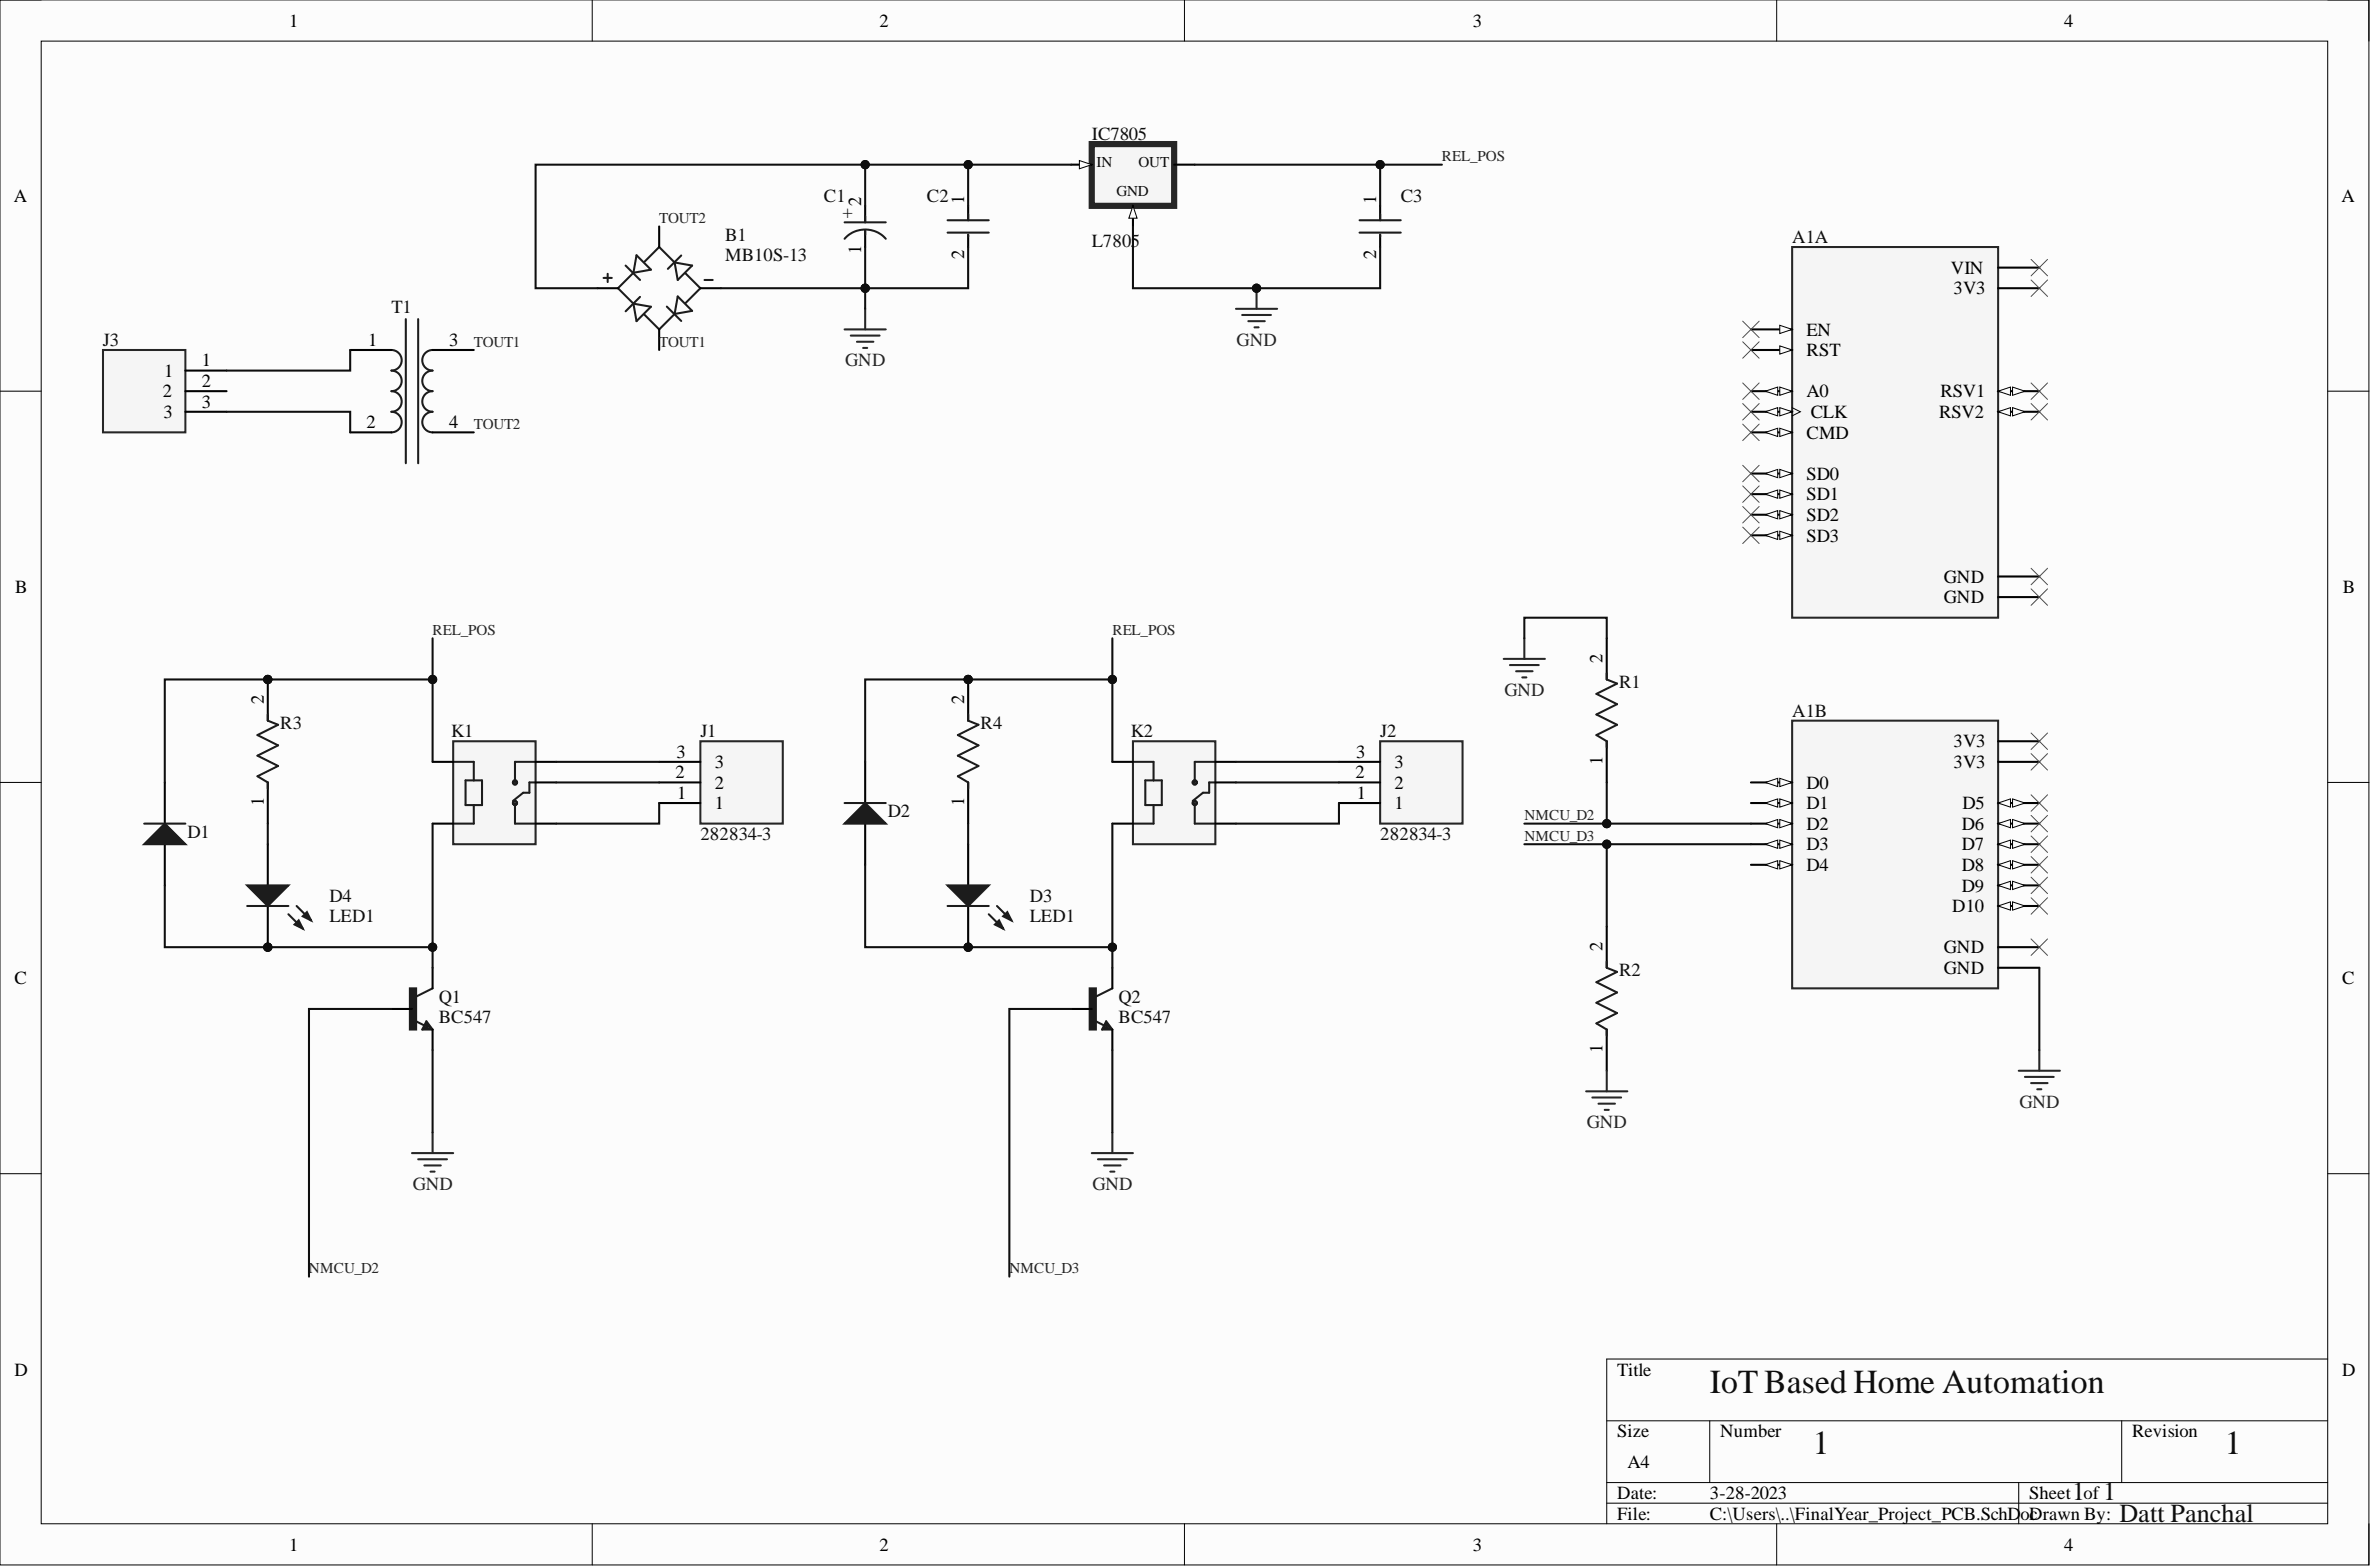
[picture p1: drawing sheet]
<svg xmlns="http://www.w3.org/2000/svg" width="292mm" height="193mm" viewBox="0 0 292 193" stroke-linecap="round" stroke-linejoin="round" font-family="sans-serif">
<defs><g id="words">
<g font-size="4.1" fill="#0e0e0e">
<text x="210.6" y="171.5">IoTBased Home Automation</text>
<text x="223.3" y="179.1">1</text>
<text x="274.1" y="179.1">1</text>
</g>
<g font-size="3.2" fill="#0e0e0e">
<text x="255.3" y="184.7">1</text>
<text x="259.1" y="184.7">1</text>
<text x="261.1" y="187.5">Datt Panchal</text>
</g>
<g font-size="2.3">
<text x="35.6" y="3.3">1</text>
<text x="108.4" y="3.3">2</text>
<text x="181.4" y="3.3">3</text>
<text x="254.3" y="3.3">4</text>
<text x="1.7" y="24.8">A</text>
<text x="106.1" y="25.3" transform="rotate(-90 106.1 25.3)">2</text>
<text x="118.8" y="25.1" transform="rotate(-90 118.8 25.1)">1</text>
<text x="169.5" y="25.1" transform="rotate(-90 169.5 25.1)">1</text>
<text x="288.5" y="24.8">A</text>
<text x="106.1" y="31.3" transform="rotate(-90 106.1 31.3)">1</text>
<text x="118.8" y="31.9" transform="rotate(-90 118.8 31.9)">2</text>
<text x="169.5" y="31.9" transform="rotate(-90 169.5 31.9)">2</text>
<text x="240.3" y="33.7">VIN</text>
<text x="222.6" y="41.3">EN</text>
<text x="240.7" y="36.3">3V3</text>
<text x="20.2" y="46.4">1</text>
<text x="24.9" y="45.1">1</text>
<text x="24.9" y="47.7">2</text>
<text x="45.3" y="42.6">1</text>
<text x="55.3" y="42.6">3</text>
<text x="222.6" y="43.9">RST</text>
<text x="20" y="48.9">2</text>
<text x="20.1" y="51.5">3</text>
<text x="24.9" y="50.2">3</text>
<text x="45.2" y="52.7">2</text>
<text x="55.3" y="52.7">4</text>
<text x="222.6" y="48.9">A0</text>
<text x="223.1" y="51.5">CLK</text>
<text x="238.9" y="51.5">RSV2</text>
<text x="239.1" y="48.9">RSV1</text>
<text x="222.6" y="54">CMD</text>
<text x="222.6" y="59.1">SD0</text>
<text x="222.6" y="61.6">SD1</text>
<text x="222.6" y="64.1">SD2</text>
<text x="222.6" y="66.7">SD3</text>
<text x="239.5" y="71.8">GND</text>
<text x="1.9" y="73">B</text>
<text x="239.5" y="74.3">GND</text>
<text x="288.6" y="73">B</text>
<text x="197.4" y="81.6" transform="rotate(-90 197.4 81.6)">2</text>
<text x="32.5" y="86.7" transform="rotate(-90 32.5 86.7)">2</text>
<text x="118.8" y="86.7" transform="rotate(-90 118.8 86.7)">2</text>
<text x="83.2" y="95.8">2</text>
<text x="83.3" y="93.3">3</text>
<text x="88.1" y="94.6">3</text>
<text x="167" y="95.8">2</text>
<text x="167.1" y="93.3">3</text>
<text x="171.8" y="94.6">3</text>
<text x="197.4" y="94.2" transform="rotate(-90 197.4 94.2)">1</text>
<text x="240.7" y="92">3V3</text>
<text x="240.7" y="94.6">3V3</text>
<text x="32.5" y="99.2" transform="rotate(-90 32.5 99.2)">1</text>
<text x="83.4" y="98.4">1</text>
<text x="88.1" y="99.7">1</text>
<text x="88.1" y="97.1">2</text>
<text x="118.8" y="99.2" transform="rotate(-90 118.8 99.2)">1</text>
<text x="167.2" y="98.4">1</text>
<text x="171.8" y="99.7">1</text>
<text x="171.8" y="97.1">2</text>
<text x="222.6" y="97.1">D0</text>
<text x="222.6" y="99.7">D1</text>
<text x="241.8" y="99.7">D5</text>
<text x="222.6" y="102.2">D2</text>
<text x="222.6" y="104.7">D3</text>
<text x="222.6" y="107.3">D4</text>
<text x="241.7" y="102.2">D6</text>
<text x="241.7" y="104.7">D7</text>
<text x="241.7" y="107.3">D8</text>
<text x="240.5" y="112.3">D10</text>
<text x="241.7" y="109.8">D9</text>
<text x="197.4" y="117.1" transform="rotate(-90 197.4 117.1)">2</text>
<text x="239.5" y="117.4">GND</text>
<text x="239.5" y="119.9">GND</text>
<text x="1.8" y="121.2">C</text>
<text x="288.5" y="121.2">C</text>
<text x="197.4" y="129.7" transform="rotate(-90 197.4 129.7)">1</text>
<text x="1.8" y="169.4">D</text>
<text x="199.2" y="169.4">Title</text>
<text x="288.5" y="169.4">D</text>
<text x="199.2" y="177">Size</text>
<text x="211.9" y="177">Number</text>
<text x="262.7" y="177">Revision</text>
<text x="199.2" y="184.6">Date:</text>
<text x="200.5" y="180.8">A4</text>
<text x="210.6" y="184.6">3-28-2023</text>
<text x="250" y="184.6">Sheet of</text>
<text x="35.6" y="190.9">1</text>
<text x="108.4" y="190.9">2</text>
<text x="181.4" y="190.9">3</text>
<text x="199.2" y="187.1">File:</text>
<text x="210.6" y="187.1">C:\Users\..\FinalYear_Project_PCB.SchD</text>
<text x="248.9" y="187.1">oDrawn By:</text>
<text x="250" y="187.1">c</text>
<text x="254.3" y="190.9">4</text>
</g>
<g font-size="2.3" fill="#0e0e0e">
<text x="134.5" y="17.2">IC7805</text>
<text x="89.3" y="29.7">B1</text>
<text x="101.5" y="24.8">C1</text>
<text x="103.8" y="26.9">+</text>
<text x="114.2" y="24.8">C2</text>
<text x="172.6" y="24.8">C3</text>
<text x="220.8" y="29.9">A1A</text>
<text x="89.3" y="32.2">MB10S-13</text>
<text x="134.5" y="30.4">L7805</text>
<text x="48.2" y="38.5">T1</text>
<text x="12.7" y="42.6">J3</text>
<text x="34.5" y="89.8">R3</text>
<text x="120.8" y="89.8">R4</text>
<text x="199.5" y="84.7">R1</text>
<text x="220.8" y="88.2">A1B</text>
<text x="55.6" y="90.8">K1</text>
<text x="86.3" y="90.8">J1</text>
<text x="139.3" y="90.8">K2</text>
<text x="170" y="90.8">J2</text>
<text x="109.4" y="100.7">D2</text>
<text x="23.1" y="103.2">D1</text>
<text x="86.3" y="103.5">282834-3</text>
<text x="170" y="103.5">282834-3</text>
<text x="40.6" y="111.1">D4</text>
<text x="40.6" y="113.6">LED1</text>
<text x="126.9" y="111.1">D3</text>
<text x="126.9" y="113.6">LED1</text>
<text x="54.1" y="123.5">Q1</text>
<text x="137.8" y="123.5">Q2</text>
<text x="199.5" y="120.2">R2</text>
<text x="54.1" y="126">BC547</text>
<text x="137.8" y="126">BC547</text>
</g>
<g font-size="2.3" fill="#262626">
<text x="104.1" y="45.1">GND</text>
<text x="152.4" y="42.6">GND</text>
<text x="185.3" y="85.7">GND</text>
<text x="248.8" y="136.4">GND</text>
<text x="195.5" y="139">GND</text>
<text x="50.8" y="146.6">GND</text>
<text x="134.6" y="146.6">GND</text>
</g>
<g font-size="1.9" fill="#0e0e0e">
<text x="135.1" y="20.5">IN</text>
<text x="140.3" y="20.5">OUT</text>
<text x="137.5" y="24.2">GND</text>
</g>
<g font-size="1.9" fill="#262626">
<text x="177.6" y="19.9">REL_POS</text>
<text x="81.2" y="27.5">TOUT2</text>
<text x="58.4" y="42.7">TOUT1</text>
<text x="81.2" y="42.7">TOUT1</text>
<text x="58.4" y="52.8">TOUT2</text>
<text x="53.3" y="78.2">REL_POS</text>
<text x="137" y="78.2">REL_POS</text>
<text x="187.8" y="101">NMCU_D2</text>
<text x="187.8" y="103.5">NMCU_D3</text>
<text x="38.1" y="156.8">NMCU_D2</text>
<text x="124.4" y="156.8">NMCU_D3</text>
</g>
</g></defs>
<path d="M0 0h291.8v192.7h-291.8z" fill-rule="evenodd" fill="#fcfcfc"/>
<path d="M0 0h291.8v192.7h-291.8z" fill="none" stroke="#000" stroke-width=".12"/>
<path d="M5.1 5.1h281.7v182.5h-281.7z" fill-rule="evenodd" fill="#fcfcfc"/>
<g fill="none" stroke="#000" stroke-width=".12">
<path d="M0 0h5.1M73 0v5.1M145.9 0v5.1M218.9 0v5.1M286.8 0h5v5.1M5.1 5.1h281.7v182.5h-281.7zM0 48.2h5.1M286.8 48.2h5M0 96.4h5.1M286.8 96.4h5M0 144.5h5.1M286.8 144.5h5"/>
<path d="M197.9 175h88.9M210.6 175v7.6M261.4 175v7.6M286.8 167.4h-88.9v20.2M73 187.6v5.1M145.9 187.6v5.1M197.9 182.6h88.9M197.9 185.1h88.9M218.9 187.6v5.1M248.7 182.6v5M291.8 187.6v5.1"/>
</g>
<path d="M106.6 38v2.6M152.3 38h5M153 38.8h3.6M153.8 39.6h2M154.8 35.5v2.5M104 40.6h5.1M104.8 41.3h3.6M105.6 42.1h2M106.3 42.8h.5M154.5 40.3h.6" fill="none" stroke="#262626" stroke-width=".25"/>
<path d="M106.6 25.3v2.1M106.6 28.4v2M119.3 25.3v1.8M119.3 28.9v1.5" fill="none" stroke="#000" stroke-width=".25"/>
<path d="M104 29.4a3.4 3.4 0 0 1 5.1 0M104 27.4h5.1M106.6 26.6v.8M106.6 28.4v.5M116.7 27.1h5.1M116.7 28.6h5.1M119.3 26.4v.7M119.3 28.9v.3" fill="none" stroke="#1c1c1c" stroke-width=".25"/>
<circle cx="154.8" cy="35.5" r=".51" fill="#0e0e0e"/>
<circle cx="154.8" cy="35.5" r=".51" fill="none" stroke="#0e0e0e" stroke-width=".12"/>
<path d="M170 25.3v1.8M170 28.9v1.5" fill="none" stroke="#000" stroke-width=".25"/>
<path d="M167.5 27.1h5.1M167.5 28.6h5.1M170 26.4v.7M170 28.9v.3" fill="none" stroke="#1c1c1c" stroke-width=".25"/>
<path d="M55.8 91.3h10.2v12.7h-10.2z" fill-rule="evenodd" fill="#f5f5f5"/>
<path d="M55.8 91.3h10.2v12.7h-10.2z" fill="none" stroke="#262626" stroke-width=".25"/>
<g fill="none" stroke="#1c1c1c" stroke-width=".25">
<path d="M55.8 93.8h2.6v2.3M57.4 96.1h2v3h-2zM58.4 99.1v2.3h-2.6M63.4 98.9v2.5h2.6M66 93.8h-2.6v2.6M66 96.4h-.8v1.2h-.7l-1.3 1"/>
<circle cx="63.4" cy="98.9" r=".25"/>
<circle cx="63.4" cy="96.4" r=".25"/>
</g>
<path d="M53.3 93.8h2.5M66 93.8h2.5M66 96.4h2.5M53.3 101.4h2.5M66 101.4h2.5" fill="none" stroke="#000" stroke-width=".25"/>
<path d="M139.6 91.3h10.1v12.7h-10.1z" fill-rule="evenodd" fill="#f5f5f5"/>
<path d="M139.6 91.3h10.1v12.7h-10.1zM53.3 139.5v2.5M137 139.5v2.5M50.8 142h5M51.5 142.8h3.6M52.3 143.5h2M53 144.3h.5M134.5 142h5.1M135.3 142.8h3.5M136 143.5h2.1M136.8 144.3h.5" fill="none" stroke="#262626" stroke-width=".25"/>
<g fill="none" stroke="#1c1c1c" stroke-width=".25">
<path d="M139.6 93.8h2.5v2.3M141.1 96.1h2v3h-2zM142.1 99.1v2.3h-2.5M147.2 98.9v2.5h2.5M149.7 93.8h-2.5v2.6M149.7 96.4h-.7v1.2h-.8l-1.3 1"/>
<circle cx="147.2" cy="98.9" r=".25"/>
<circle cx="147.2" cy="96.4" r=".25"/>
</g>
<path d="M137 93.8h2.6M149.7 93.8h2.6M149.7 96.4h2.6M137 101.4h2.6M149.7 101.4h2.6" fill="none" stroke="#000" stroke-width=".25"/>
<path d="M220.8 30.4h25.4v45.7h-25.4z" fill-rule="evenodd" fill="#f5f5f5"/>
<path d="M220.8 30.4h25.4v45.7h-25.4z" fill="none" stroke="#262626" stroke-width=".25"/>
<path d="M215.7 40.6h5.1" fill="none" stroke="#000" stroke-width=".25"/>
<path d="M219.3 40.1l1.5 .5-1.5 .5z" fill="#fbfbfb"/>
<path d="M219.3 40.1l1.5 .5-1.5 .5z" fill="none" stroke="#000" stroke-width=".12"/>
<path d="M215.7 43.1h5.1" fill="none" stroke="#000" stroke-width=".25"/>
<path d="M219.3 42.6l1.5 .5-1.5 .5z" fill="#fbfbfb"/>
<path d="M219.3 42.6l1.5 .5-1.5 .5z" fill="none" stroke="#000" stroke-width=".12"/>
<path d="M215.7 48.2h5.1" fill="none" stroke="#000" stroke-width=".25"/>
<path d="M219.3 47.7l1.5 .5-1.5 .5z" fill="#fbfbfb"/>
<path d="M219.3 47.7l1.5 .5-1.5 .5z" fill="none" stroke="#000" stroke-width=".12"/>
<path d="M217.5 48.2l1.5-.5v1z" fill="#fbfbfb"/>
<path d="M217.5 48.2l1.5-.5v1z" fill="none" stroke="#000" stroke-width=".12"/>
<path d="M215.7 50.7h5.1" fill="none" stroke="#000" stroke-width=".25"/>
<path d="M219.3 50.2l1.5 .5-1.5 .5z" fill="#fbfbfb"/>
<path d="M219.3 50.2l1.5 .5-1.5 .5z" fill="none" stroke="#000" stroke-width=".12"/>
<path d="M217.5 50.7l1.5-.5v1z" fill="#fbfbfb"/>
<path d="M217.5 50.7l1.5-.5v1zM220.8 50.2l1 .5-1 .5" fill="none" stroke="#000" stroke-width=".12"/>
<path d="M215.7 53.2h5.1" fill="none" stroke="#000" stroke-width=".25"/>
<path d="M219.3 52.7l1.5 .5-1.5 .6z" fill="#fbfbfb"/>
<path d="M219.3 52.7l1.5 .5-1.5 .6z" fill="none" stroke="#000" stroke-width=".12"/>
<path d="M217.5 53.2l1.5-.5v1.1z" fill="#fbfbfb"/>
<path d="M217.5 53.2l1.5-.5v1.1z" fill="none" stroke="#000" stroke-width=".12"/>
<path d="M215.7 58.3h5.1" fill="none" stroke="#000" stroke-width=".25"/>
<path d="M219.3 57.8l1.5 .5-1.5 .5z" fill="#fbfbfb"/>
<path d="M219.3 57.8l1.5 .5-1.5 .5z" fill="none" stroke="#000" stroke-width=".12"/>
<path d="M217.5 58.3l1.5-.5v1z" fill="#fbfbfb"/>
<path d="M217.5 58.3l1.5-.5v1z" fill="none" stroke="#000" stroke-width=".12"/>
<path d="M215.7 60.9h5.1" fill="none" stroke="#000" stroke-width=".25"/>
<path d="M219.3 60.3l1.5 .6-1.5 .5z" fill="#fbfbfb"/>
<path d="M219.3 60.3l1.5 .6-1.5 .5z" fill="none" stroke="#000" stroke-width=".12"/>
<path d="M217.5 60.9l1.5-.6v1.1z" fill="#fbfbfb"/>
<path d="M217.5 60.9l1.5-.6v1.1z" fill="none" stroke="#000" stroke-width=".12"/>
<path d="M215.7 63.4h5.1" fill="none" stroke="#000" stroke-width=".25"/>
<path d="M219.3 62.9l1.5 .5-1.5 .5z" fill="#fbfbfb"/>
<path d="M219.3 62.9l1.5 .5-1.5 .5z" fill="none" stroke="#000" stroke-width=".12"/>
<path d="M217.5 63.4l1.5-.5v1z" fill="#fbfbfb"/>
<path d="M217.5 63.4l1.5-.5v1z" fill="none" stroke="#000" stroke-width=".12"/>
<path d="M215.7 65.9h5.1" fill="none" stroke="#000" stroke-width=".25"/>
<path d="M219.3 65.4l1.5 .5-1.5 .5z" fill="#fbfbfb"/>
<path d="M219.3 65.4l1.5 .5-1.5 .5z" fill="none" stroke="#000" stroke-width=".12"/>
<path d="M217.5 65.9l1.5-.5v1z" fill="#fbfbfb"/>
<path d="M217.5 65.9l1.5-.5v1z" fill="none" stroke="#000" stroke-width=".12"/>
<path d="M246.2 33h5M246.2 35.5h5M246.2 48.2h5" fill="none" stroke="#000" stroke-width=".25"/>
<path d="M246.2 48.2l1.5-.5v1z" fill="#fbfbfb"/>
<path d="M246.2 48.2l1.5-.5v1z" fill="none" stroke="#000" stroke-width=".12"/>
<path d="M247.9 47.7l1.6 .5-1.6 .5z" fill="#fbfbfb"/>
<path d="M247.9 47.7l1.6 .5-1.6 .5z" fill="none" stroke="#000" stroke-width=".12"/>
<path d="M246.2 50.7h5" fill="none" stroke="#000" stroke-width=".25"/>
<path d="M246.2 50.7l1.5-.5v1z" fill="#fbfbfb"/>
<path d="M246.2 50.7l1.5-.5v1z" fill="none" stroke="#000" stroke-width=".12"/>
<path d="M247.9 50.2l1.6 .5-1.6 .5z" fill="#fbfbfb"/>
<path d="M247.9 50.2l1.6 .5-1.6 .5z" fill="none" stroke="#000" stroke-width=".12"/>
<path d="M246.2 71h5M246.2 73.5h5" fill="none" stroke="#000" stroke-width=".25"/>
<path d="M220.8 88.7h25.4v33h-25.4z" fill-rule="evenodd" fill="#f5f5f5"/>
<path d="M220.8 88.7h25.4v33h-25.4z" fill="none" stroke="#262626" stroke-width=".25"/>
<path d="M215.7 96.4h5.1" fill="none" stroke="#000" stroke-width=".25"/>
<path d="M219.3 95.8l1.5 .6-1.5 .5z" fill="#fbfbfb"/>
<path d="M219.3 95.8l1.5 .6-1.5 .5z" fill="none" stroke="#000" stroke-width=".12"/>
<path d="M217.5 96.4l1.5-.6v1.1z" fill="#fbfbfb"/>
<path d="M217.5 96.4l1.5-.6v1.1z" fill="none" stroke="#000" stroke-width=".12"/>
<path d="M215.7 98.9h5.1" fill="none" stroke="#000" stroke-width=".25"/>
<path d="M219.3 98.4l1.5 .5-1.5 .5z" fill="#fbfbfb"/>
<path d="M219.3 98.4l1.5 .5-1.5 .5z" fill="none" stroke="#000" stroke-width=".12"/>
<path d="M217.5 98.9l1.5-.5v1z" fill="#fbfbfb"/>
<path d="M217.5 98.9l1.5-.5v1z" fill="none" stroke="#000" stroke-width=".12"/>
<path d="M215.7 101.4h5.1" fill="none" stroke="#000" stroke-width=".25"/>
<path d="M219.3 100.9l1.5 .5-1.5 .5z" fill="#fbfbfb"/>
<path d="M219.3 100.9l1.5 .5-1.5 .5z" fill="none" stroke="#000" stroke-width=".12"/>
<path d="M217.5 101.4l1.5-.5v1z" fill="#fbfbfb"/>
<path d="M217.5 101.4l1.5-.5v1z" fill="none" stroke="#000" stroke-width=".12"/>
<path d="M215.7 104h5.1" fill="none" stroke="#000" stroke-width=".25"/>
<path d="M219.3 103.5l1.5 .5-1.5 .5z" fill="#fbfbfb"/>
<path d="M219.3 103.5l1.5 .5-1.5 .5z" fill="none" stroke="#000" stroke-width=".12"/>
<path d="M217.5 104l1.5-.5v1z" fill="#fbfbfb"/>
<path d="M217.5 104l1.5-.5v1z" fill="none" stroke="#000" stroke-width=".12"/>
<path d="M215.7 106.5h5.1" fill="none" stroke="#000" stroke-width=".25"/>
<path d="M219.3 106l1.5 .5-1.5 .5z" fill="#fbfbfb"/>
<path d="M219.3 106l1.5 .5-1.5 .5z" fill="none" stroke="#000" stroke-width=".12"/>
<path d="M217.5 106.5l1.5-.5v1z" fill="#fbfbfb"/>
<path d="M217.5 106.5l1.5-.5v1z" fill="none" stroke="#000" stroke-width=".12"/>
<path d="M246.2 91.3h5M246.2 93.8h5M246.2 98.9h5" fill="none" stroke="#000" stroke-width=".25"/>
<path d="M246.2 98.9l1.5-.5v1z" fill="#fbfbfb"/>
<path d="M246.2 98.9l1.5-.5v1z" fill="none" stroke="#000" stroke-width=".12"/>
<path d="M247.9 98.4l1.6 .5-1.6 .5z" fill="#fbfbfb"/>
<path d="M247.9 98.4l1.6 .5-1.6 .5z" fill="none" stroke="#000" stroke-width=".12"/>
<path d="M246.2 101.4h5" fill="none" stroke="#000" stroke-width=".25"/>
<path d="M246.2 101.4l1.5-.5v1z" fill="#fbfbfb"/>
<path d="M246.2 101.4l1.5-.5v1z" fill="none" stroke="#000" stroke-width=".12"/>
<path d="M247.9 100.9l1.6 .5-1.6 .5z" fill="#fbfbfb"/>
<path d="M247.9 100.9l1.6 .5-1.6 .5z" fill="none" stroke="#000" stroke-width=".12"/>
<path d="M246.2 104h5" fill="none" stroke="#000" stroke-width=".25"/>
<path d="M246.2 104l1.5-.5v1z" fill="#fbfbfb"/>
<path d="M246.2 104l1.5-.5v1z" fill="none" stroke="#000" stroke-width=".12"/>
<path d="M247.9 103.5l1.6 .5-1.6 .5z" fill="#fbfbfb"/>
<path d="M247.9 103.5l1.6 .5-1.6 .5z" fill="none" stroke="#000" stroke-width=".12"/>
<path d="M246.2 106.5h5" fill="none" stroke="#000" stroke-width=".25"/>
<path d="M246.2 106.5l1.5-.5v1z" fill="#fbfbfb"/>
<path d="M246.2 106.5l1.5-.5v1z" fill="none" stroke="#000" stroke-width=".12"/>
<path d="M247.9 106l1.6 .5-1.6 .5z" fill="#fbfbfb"/>
<path d="M247.9 106l1.6 .5-1.6 .5z" fill="none" stroke="#000" stroke-width=".12"/>
<path d="M246.2 109h5" fill="none" stroke="#000" stroke-width=".25"/>
<path d="M246.2 109l1.5-.5v1z" fill="#fbfbfb"/>
<path d="M246.2 109l1.5-.5v1z" fill="none" stroke="#000" stroke-width=".12"/>
<path d="M247.9 108.5l1.6 .5-1.6 .5z" fill="#fbfbfb"/>
<path d="M247.9 108.5l1.6 .5-1.6 .5z" fill="none" stroke="#000" stroke-width=".12"/>
<path d="M246.2 111.6h5" fill="none" stroke="#000" stroke-width=".25"/>
<path d="M246.2 111.6l1.5-.5v1z" fill="#fbfbfb"/>
<path d="M246.2 111.6l1.5-.5v1z" fill="none" stroke="#000" stroke-width=".12"/>
<path d="M247.9 111.1l1.6 .5-1.6 .5z" fill="#fbfbfb"/>
<path d="M247.9 111.1l1.6 .5-1.6 .5z" fill="none" stroke="#000" stroke-width=".12"/>
<path d="M246.2 116.6h5M246.2 119.2h5" fill="none" stroke="#000" stroke-width=".25"/>
<g fill="none" stroke="#4c4c4c" stroke-width=".12">
<path d="M214.7 39.6l2 2M216.7 39.6l-2 2M250.2 31.9l2.1 2.1M250.2 34.5l2.1 2M252.3 31.9l-2.1 2.1M252.3 34.5l-2.1 2M214.7 42.1l2 2M214.7 47.2l2 2M214.7 49.7l2 2M214.7 52.2l2 2.1M214.7 57.3l2 2M214.7 59.8l2 2.1"/>
<path d="M216.7 42.1l-2 2M216.7 47.2l-2 2M216.7 49.7l-2 2M216.7 52.2l-2 2.1M216.7 57.3l-2 2M216.7 59.8l-2 2.1M250.2 49.7l2.1 2M250.2 47.2l2.1 2M252.3 49.7l-2.1 2M252.3 47.2l-2.1 2M214.7 62.4l2 2M214.7 64.9l2 2"/>
<path d="M216.7 62.4l-2 2M216.7 64.9l-2 2M250.2 70l2.1 2M250.2 72.5l2.1 2M252.3 70l-2.1 2M252.3 72.5l-2.1 2M250.2 97.9l2.1 2M250.2 92.8l2.1 2M250.2 90.3l2.1 2M252.3 97.9l-2.1 2M252.3 92.8l-2.1 2M252.3 90.3l-2.1 2"/>
<path d="M250.2 100.4l2.1 2M250.2 102.9l2.1 2.1M250.2 105.5l2.1 2M250.2 108l2.1 2M250.2 110.6l2.1 2M250.2 115.6l2.1 2.1M252.3 100.4l-2.1 2M252.3 102.9l-2.1 2.1M252.3 105.5l-2.1 2M252.3 108l-2.1 2M252.3 110.6l-2.1 2M252.3 115.6l-2.1 2.1"/>
</g>
<path d="M248.7 131.9h5.1M249.5 132.6h3.5M250.2 133.4h2.1M251 134.1h.5M251.2 129.3v2.6" fill="none" stroke="#262626" stroke-width=".25"/>
<path d="M86.3 91.3h10.1v10.1h-10.1z" fill-rule="evenodd" fill="#f5f5f5"/>
<path d="M86.3 91.3h10.1v10.1h-10.1z" fill="none" stroke="#262626" stroke-width=".25"/>
<path d="M81.2 98.9h5.1M81.2 96.4h5.1M81.2 93.8h5.1" fill="none" stroke="#000" stroke-width=".25"/>
<path d="M170 91.3h10.2v10.1h-10.2z" fill-rule="evenodd" fill="#f5f5f5"/>
<path d="M170 91.3h10.2v10.1h-10.2z" fill="none" stroke="#262626" stroke-width=".25"/>
<path d="M20.3 96.4v5M165 98.9h5M165 96.4h5M165 93.8h5M20.3 104v5" fill="none" stroke="#000" stroke-width=".25"/>
<path d="M17.8 104l2.5-2.6 2.5 2.6z" fill="#1c1c1c"/>
<path d="M17.8 104l2.5-2.6 2.5 2.6zM17.8 101.4h5" fill="none" stroke="#1c1c1c" stroke-width=".25"/>
<path d="M106.6 93.8v5.1M106.6 101.4v5.1" fill="none" stroke="#000" stroke-width=".25"/>
<path d="M104 101.4l2.6-2.5 2.5 2.5z" fill="#1c1c1c"/>
<g fill="none" stroke="#1c1c1c" stroke-width=".25">
<path d="M50 39.3v17.7M51.5 39.3v17.7M74.4 34.2h1M74.9 33.7v1M77.1 32.7l1.8 1.8M78 37.4l2.2 .4-1.8 1.8zM78 33.6l-1.9 1.9 1.9 1.9M78.4 31.4l1.8 1.8-2.2 .4zM78.9 36.6l-1.8 1.7M79.4 32.2l1.8-1.8 1.9 1.9M82.1 37.8l1.8 1.7M83.1 32.3l2.2 .4-1.8 1.8z"/>
<path d="M83.1 38.7l-1.9 1.9-1.8-1.8M83.5 36.5l1.8 1.8-2.2 .4zM83.9 31.5l-1.6 1.6M84.5 33.7l1.8 1.8-1.8 1.8M86.8 34.5h1M48.2 43.1a1.27 1.27 0 0 1 1.3 1.3 1.27 1.27 0 0 1-1.3 1.2 1.27 1.27 0 0 1 1.3 1.3 1.27 1.27 0 0 1-1.3 1.3 1.27 1.27 0 0 1 1.3 1.2 1.27 1.27 0 0 1-1.3 1.3 1.27 1.27 0 0 1 1.3 1.3 1.27 1.27 0 0 1-1.3 1.2M53.3 43.1a1.27 1.27 0 0 0-1.3 1.3 1.27 1.27 0 0 0 1.3 1.2 1.27 1.27 0 0 0-1.3 1.3 1.27 1.27 0 0 0 1.3 1.3 1.27 1.27 0 0 0-1.3 1.2 1.27 1.27 0 0 0 1.3 1.3 1.27 1.27 0 0 0-1.3 1.3 1.27 1.27 0 0 0 1.3 1.2M104 98.9h5.1M197.9 82.9v.8l1.3 .5-2.5 1.2 2.5 1.3-2.5 1.3 2.5 1.3-2.5 1.2 1.2 .8v.7M104 101.4l2.6-2.5 2.5 2.5zM197.9 118.4v.8l1.3 .5-2.5 1.3 2.5 1.2-2.5 1.3 2.5 1.3-2.5 1.2 1.2 .8v.7"/>
</g>
<path d="M73.6 35.5h2.5M81.2 27.9v2.5M86.3 35.5h2.5M43.1 43.1h5.1M43.1 53.2h5.1M53.3 43.1h5.1M53.3 53.2h5.1M81.2 40.6v2.5M197.9 78.6v5.1M197.9 91.3v5.1M197.9 114.1v5.1M197.9 126.8v5.1" fill="none" stroke="#000" stroke-width=".25"/>
<path d="M187.8 78.6v2.5M185.3 81.1h5M186 81.9h3.6M186.8 82.7h2M187.5 83.4h.5M195.4 134.4h5.1M196.2 135.2h3.5M196.9 135.9h2.1M197.7 136.7h.5M197.9 131.9v2.5" fill="none" stroke="#262626" stroke-width=".25"/>
<path d="M12.7 43.1h10.1v10.1h-10.1z" fill-rule="evenodd" fill="#f5f5f5"/>
<path d="M12.7 43.1h10.1v10.1h-10.1z" fill="none" stroke="#262626" stroke-width=".25"/>
<path d="M22.8 45.6h5.1M22.8 48.2h5.1M22.8 50.7h5.1" fill="none" stroke="#000" stroke-width=".25"/>
<path d="M134.5 17.7h10.2v7.6h-10.2z" fill-rule="evenodd" fill="#f5f5f5"/>
<path d="M134.5 17.7h10.2v7.6h-10.2z" fill="none" stroke="#262626" stroke-width=".76"/>
<path d="M132 20.3h2.5" fill="none" stroke="#000" stroke-width=".25"/>
<path d="M133 19.8l1.5 .5-1.5 .5z" fill="#fbfbfb"/>
<path d="M133 19.8l1.5 .5-1.5 .5z" fill="none" stroke="#000" stroke-width=".12"/>
<path d="M139.6 25.3v2.6M144.7 20.3h2.5" fill="none" stroke="#000" stroke-width=".25"/>
<path d="M139.6 25.3l.5 1.6h-1z" fill="#fbfbfb"/>
<path d="M139.6 25.3l.5 1.6h-1z" fill="none" stroke="#000" stroke-width=".12"/>
<circle cx="33" cy="116.6" r=".51" fill="#0e0e0e"/>
<circle cx="33" cy="116.6" r=".51" fill="none" stroke="#0e0e0e" stroke-width=".12"/>
<path d="M33 104v5M33 111.6v5" fill="none" stroke="#000" stroke-width=".25"/>
<circle cx="33" cy="116.6" r=".51" fill="#0e0e0e"/>
<circle cx="33" cy="116.6" r=".51" fill="none" stroke="#0e0e0e" stroke-width=".12"/>
<path d="M30.5 109h5l-2.5 2.6z" fill="#1c1c1c"/>
<path d="M30.5 109h5l-2.5 2.6zM35.5 112.6l1.8 1.8M36.5 111.6l1.8 1.7" fill="none" stroke="#1c1c1c" stroke-width=".25"/>
<path d="M36.3 113.9l.5-.6 .5 1.1z" fill="#1c1c1c"/>
<path d="M36.3 113.9l.5-.6 .5 1.1z" fill="none" stroke="#1c1c1c" stroke-width=".25"/>
<path d="M37.3 112.8l.5-.5 .5 1z" fill="#1c1c1c"/>
<path d="M30.5 111.6h5M37.3 112.8l.5-.5 .5 1z" fill="none" stroke="#1c1c1c" stroke-width=".25"/>
<circle cx="119.3" cy="116.6" r=".51" fill="#0e0e0e"/>
<circle cx="119.3" cy="116.6" r=".51" fill="none" stroke="#0e0e0e" stroke-width=".12"/>
<path d="M119.3 104v5M119.3 111.6v5" fill="none" stroke="#000" stroke-width=".25"/>
<circle cx="119.3" cy="116.6" r=".51" fill="#0e0e0e"/>
<circle cx="119.3" cy="116.6" r=".51" fill="none" stroke="#0e0e0e" stroke-width=".12"/>
<path d="M116.7 109h5.1l-2.5 2.6z" fill="#1c1c1c"/>
<path d="M116.7 109h5.1l-2.5 2.6zM121.8 112.6l1.8 1.8M122.8 111.6l1.8 1.7" fill="none" stroke="#1c1c1c" stroke-width=".25"/>
<path d="M122.6 113.9l.5-.6 .5 1.1z" fill="#1c1c1c"/>
<path d="M122.6 113.9l.5-.6 .5 1.1z" fill="none" stroke="#1c1c1c" stroke-width=".25"/>
<path d="M123.6 112.8l.5-.5 .5 1z" fill="#1c1c1c"/>
<path d="M116.7 111.6h5.1M123.6 112.8l.5-.5 .5 1z" fill="none" stroke="#1c1c1c" stroke-width=".25"/>
<path d="M50.5 121.7h.8v5.1h-.8z" fill-rule="evenodd" fill="#1c1c1c"/>
<path d="M50.5 121.7h.8v5.1h-.8zM51.1 125.7l1.2 .6M52.5 125.8l.8 1h-1.3zM52.5 126.3l.2 .2h-.4l.2-.5 .5 .7h-.7M53.3 121.7l-2 1" fill="none" stroke="#1c1c1c" stroke-width=".25"/>
<path d="M53.3 119.2v2.5M48.2 124.2h2.6M53.3 126.8v2.5" fill="none" stroke="#000" stroke-width=".25"/>
<path d="M134.2 121.7h.8v5.1h-.8z" fill-rule="evenodd" fill="#1c1c1c"/>
<path d="M134.2 121.7h.8v5.1h-.8zM134.8 125.7l1.2 .6M136.3 125.8l.7 1h-1.2zM136.3 126.3l.1 .2h-.4l.3-.5 .5 .7h-.8M137 121.7l-2 1" fill="none" stroke="#1c1c1c" stroke-width=".25"/>
<path d="M137 119.2v2.5M132 124.2h2.5M137 126.8v2.5" fill="none" stroke="#000" stroke-width=".25"/>
<circle cx="119.3" cy="83.7" r=".51" fill="#0e0e0e"/>
<circle cx="119.3" cy="83.7" r=".51" fill="none" stroke="#0e0e0e" stroke-width=".12"/>
<path d="M119.3 83.7v5M119.3 96.4v5" fill="none" stroke="#000" stroke-width=".25"/>
<circle cx="119.3" cy="83.7" r=".51" fill="#0e0e0e"/>
<circle cx="119.3" cy="83.7" r=".51" fill="none" stroke="#0e0e0e" stroke-width=".12"/>
<path d="M119.3 88v.7l1.2 .6-2.5 1.2 2.5 1.3-2.5 1.3 2.5 1.2-2.5 1.3 1.3 .8v.7" fill="none" stroke="#1c1c1c" stroke-width=".25"/>
<circle cx="33" cy="83.7" r=".51" fill="#0e0e0e"/>
<circle cx="33" cy="83.7" r=".51" fill="none" stroke="#0e0e0e" stroke-width=".12"/>
<path d="M33 83.7v5M33 96.4v5" fill="none" stroke="#000" stroke-width=".25"/>
<circle cx="33" cy="83.7" r=".51" fill="#0e0e0e"/>
<circle cx="33" cy="83.7" r=".51" fill="none" stroke="#0e0e0e" stroke-width=".12"/>
<path d="M33 88v.7l1.3 .6-2.6 1.2 2.6 1.3-2.6 1.3 2.6 1.2-2.6 1.3 1.3 .8v.7" fill="none" stroke="#1c1c1c" stroke-width=".25"/>
<path d="M106.6 20.3v5" fill="none" stroke="#0e0e0e" stroke-width=".25"/>
<circle cx="106.6" cy="20.3" r=".51" fill="#0e0e0e"/>
<circle cx="106.6" cy="20.3" r=".51" fill="none" stroke="#0e0e0e" stroke-width=".12"/>
<path d="M119.3 20.3v5" fill="none" stroke="#0e0e0e" stroke-width=".25"/>
<circle cx="119.3" cy="20.3" r=".51" fill="#0e0e0e"/>
<circle cx="119.3" cy="20.3" r=".51" fill="none" stroke="#0e0e0e" stroke-width=".12"/>
<path d="M106.6 30.4v5.1" fill="none" stroke="#0e0e0e" stroke-width=".25"/>
<circle cx="106.6" cy="35.5" r=".51" fill="#0e0e0e"/>
<circle cx="106.6" cy="35.5" r=".51" fill="none" stroke="#0e0e0e" stroke-width=".12"/>
<path d="M88.8 35.5h17.8v2.5" fill="none" stroke="#0e0e0e" stroke-width=".25"/>
<circle cx="106.6" cy="35.5" r=".51" fill="#0e0e0e"/>
<circle cx="106.6" cy="35.5" r=".51" fill="none" stroke="#0e0e0e" stroke-width=".12"/>
<path d="M119.3 30.4v5.1h-12.7" fill="none" stroke="#0e0e0e" stroke-width=".25"/>
<circle cx="106.6" cy="35.5" r=".51" fill="#0e0e0e"/>
<circle cx="106.6" cy="35.5" r=".51" fill="none" stroke="#0e0e0e" stroke-width=".12"/>
<path d="M170 20.3v5" fill="none" stroke="#0e0e0e" stroke-width=".25"/>
<circle cx="170" cy="20.3" r=".51" fill="#0e0e0e"/>
<circle cx="170" cy="20.3" r=".51" fill="none" stroke="#0e0e0e" stroke-width=".12"/>
<path d="M106.6 106.5v10.1h30.4M53.3 129.3v10.2M137 129.3v10.2" fill="none" stroke="#0e0e0e" stroke-width=".25"/>
<circle cx="119.3" cy="116.6" r=".51" fill="#0e0e0e"/>
<circle cx="119.3" cy="116.6" r=".51" fill="none" stroke="#0e0e0e" stroke-width=".12"/>
<circle cx="137" cy="116.6" r=".51" fill="#0e0e0e"/>
<circle cx="137" cy="116.6" r=".51" fill="none" stroke="#0e0e0e" stroke-width=".12"/>
<path d="M187.8 101.4h27.9M251.2 119.2v10.1" fill="none" stroke="#0e0e0e" stroke-width=".25"/>
<circle cx="197.9" cy="101.4" r=".51" fill="#0e0e0e"/>
<circle cx="197.9" cy="101.4" r=".51" fill="none" stroke="#0e0e0e" stroke-width=".12"/>
<path d="M137 101.4v17.8" fill="none" stroke="#0e0e0e" stroke-width=".25"/>
<circle cx="137" cy="116.6" r=".51" fill="#0e0e0e"/>
<circle cx="137" cy="116.6" r=".51" fill="none" stroke="#0e0e0e" stroke-width=".12"/>
<path d="M53.3 83.7h-33v12.7" fill="none" stroke="#0e0e0e" stroke-width=".25"/>
<circle cx="33" cy="83.7" r=".51" fill="#0e0e0e"/>
<circle cx="33" cy="83.7" r=".51" fill="none" stroke="#0e0e0e" stroke-width=".12"/>
<circle cx="53.3" cy="83.7" r=".51" fill="#0e0e0e"/>
<circle cx="53.3" cy="83.7" r=".51" fill="none" stroke="#0e0e0e" stroke-width=".12"/>
<path d="M187.8 104h27.9" fill="none" stroke="#0e0e0e" stroke-width=".25"/>
<circle cx="197.9" cy="104" r=".51" fill="#0e0e0e"/>
<circle cx="197.9" cy="104" r=".51" fill="none" stroke="#0e0e0e" stroke-width=".12"/>
<path d="M68.5 93.8h12.7M68.5 96.4h12.7M81.2 98.9v2.5h-12.7M152.3 93.8h12.7M152.3 96.4h12.7M165 98.9v2.5h-12.7M197.9 96.4v5" fill="none" stroke="#0e0e0e" stroke-width=".25"/>
<circle cx="197.9" cy="101.4" r=".51" fill="#0e0e0e"/>
<circle cx="197.9" cy="101.4" r=".51" fill="none" stroke="#0e0e0e" stroke-width=".12"/>
<path d="M197.9 104v10.1" fill="none" stroke="#0e0e0e" stroke-width=".25"/>
<circle cx="197.9" cy="104" r=".51" fill="#0e0e0e"/>
<circle cx="197.9" cy="104" r=".51" fill="none" stroke="#0e0e0e" stroke-width=".12"/>
<path d="M139.6 27.9v7.6h30.4v-5.1M27.9 50.7h15.2v2.5M43.1 43.1v2.5h-15.2M187.8 78.6v-2.5h10.1v2.5" fill="none" stroke="#0e0e0e" stroke-width=".25"/>
<circle cx="154.8" cy="35.5" r=".51" fill="#0e0e0e"/>
<circle cx="154.8" cy="35.5" r=".51" fill="none" stroke="#0e0e0e" stroke-width=".12"/>
<path d="M132 20.3h-66v15.2h7.6M48.2 124.2h-10.1v33M132 124.2h-7.6v33" fill="none" stroke="#0e0e0e" stroke-width=".25"/>
<circle cx="106.6" cy="20.3" r=".51" fill="#0e0e0e"/>
<circle cx="106.6" cy="20.3" r=".51" fill="none" stroke="#0e0e0e" stroke-width=".12"/>
<circle cx="119.3" cy="20.3" r=".51" fill="#0e0e0e"/>
<circle cx="119.3" cy="20.3" r=".51" fill="none" stroke="#0e0e0e" stroke-width=".12"/>
<path d="M147.2 20.3h30.4" fill="none" stroke="#0e0e0e" stroke-width=".25"/>
<circle cx="170" cy="20.3" r=".51" fill="#0e0e0e"/>
<circle cx="170" cy="20.3" r=".51" fill="none" stroke="#0e0e0e" stroke-width=".12"/>
<path d="M20.3 109v7.6h33" fill="none" stroke="#0e0e0e" stroke-width=".25"/>
<circle cx="33" cy="116.6" r=".51" fill="#0e0e0e"/>
<circle cx="33" cy="116.6" r=".51" fill="none" stroke="#0e0e0e" stroke-width=".12"/>
<circle cx="53.3" cy="116.6" r=".51" fill="#0e0e0e"/>
<circle cx="53.3" cy="116.6" r=".51" fill="none" stroke="#0e0e0e" stroke-width=".12"/>
<path d="M53.3 101.4v17.8" fill="none" stroke="#0e0e0e" stroke-width=".25"/>
<circle cx="53.3" cy="116.6" r=".51" fill="#0e0e0e"/>
<circle cx="53.3" cy="116.6" r=".51" fill="none" stroke="#0e0e0e" stroke-width=".12"/>
<path d="M53.3 78.6v15.2" fill="none" stroke="#0e0e0e" stroke-width=".25"/>
<circle cx="53.3" cy="83.7" r=".51" fill="#0e0e0e"/>
<circle cx="53.3" cy="83.7" r=".51" fill="none" stroke="#0e0e0e" stroke-width=".12"/>
<path d="M137 83.7h-30.4v10.1" fill="none" stroke="#0e0e0e" stroke-width=".25"/>
<circle cx="119.3" cy="83.7" r=".51" fill="#0e0e0e"/>
<circle cx="119.3" cy="83.7" r=".51" fill="none" stroke="#0e0e0e" stroke-width=".12"/>
<circle cx="137" cy="83.7" r=".51" fill="#0e0e0e"/>
<circle cx="137" cy="83.7" r=".51" fill="none" stroke="#0e0e0e" stroke-width=".12"/>
<path d="M137 78.6v15.2M33 101.4v2.6" fill="none" stroke="#0e0e0e" stroke-width=".25"/>
<circle cx="137" cy="83.7" r=".51" fill="#0e0e0e"/>
<circle cx="137" cy="83.7" r=".51" fill="none" stroke="#0e0e0e" stroke-width=".12"/>
<path d="M119.3 101.4v2.6" fill="none" stroke="#0e0e0e" stroke-width=".25"/>
<use href="#words"/>
</svg>
